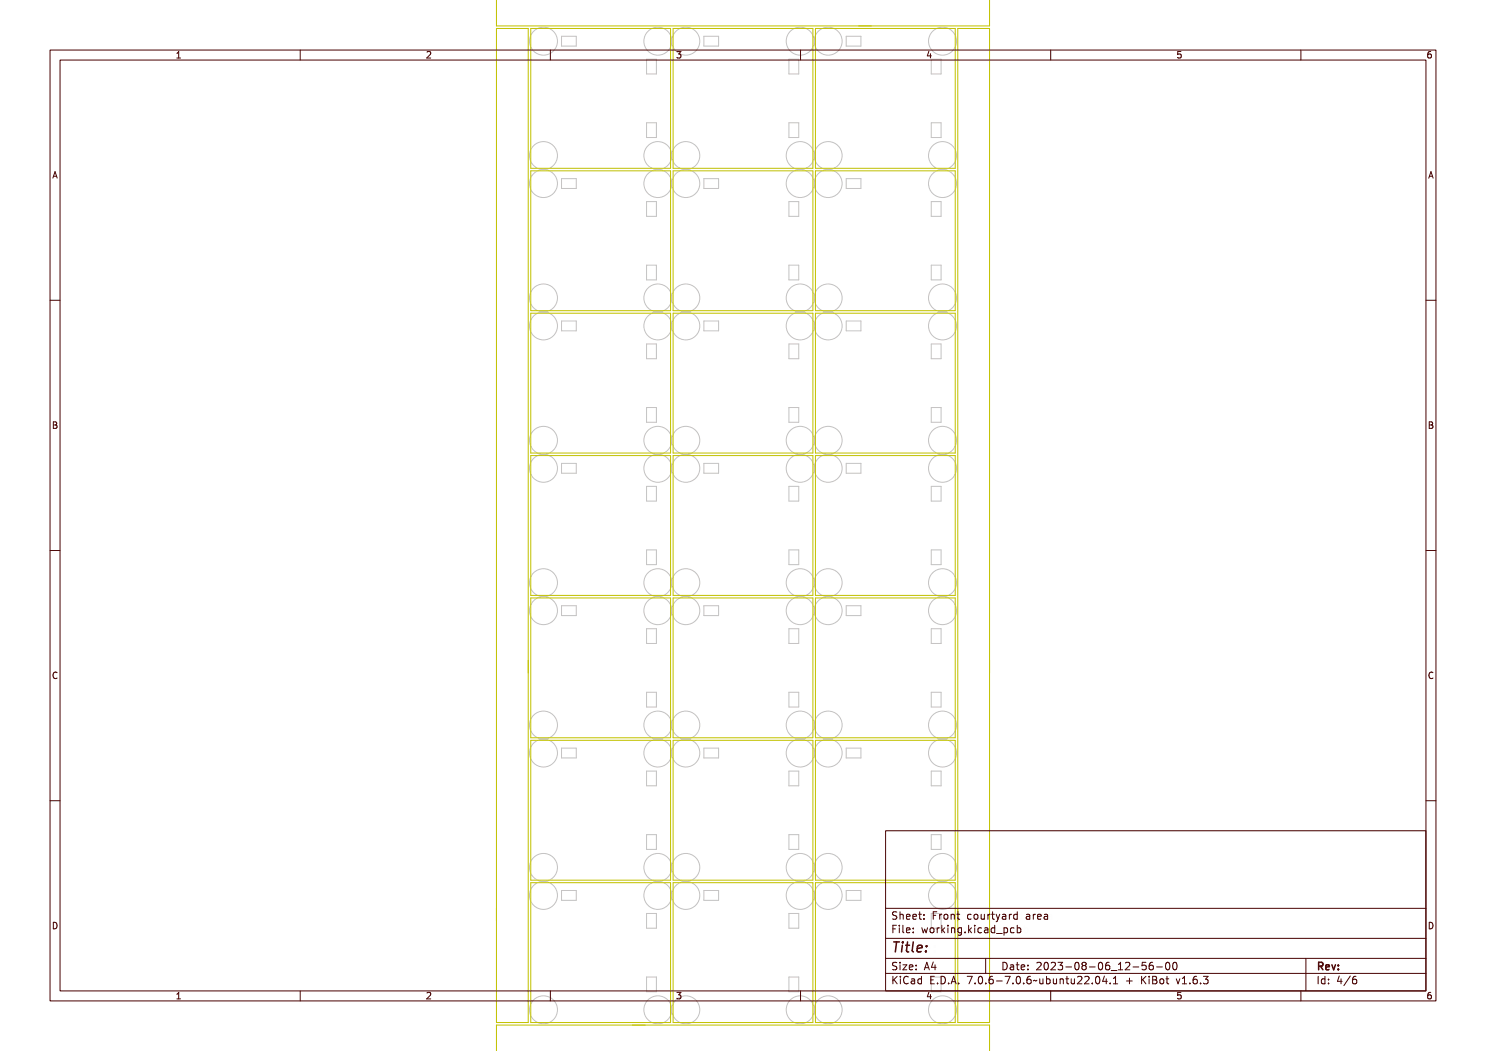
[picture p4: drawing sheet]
<svg xmlns="http://www.w3.org/2000/svg" width="297mm" height="210mm" viewBox="0 0 297 210" stroke-linecap="round" stroke-linejoin="round" font-family="sans-serif">
<defs><g id="words">
<text font-size="2.7" fill="#480000" x="178" y="190.3">Title:</text>
<g font-size="2" fill="#480000">
<text x="178" y="183.7">Sheet: Front courtyard area</text>
<text x="178" y="186.5">File: working.kicad_pcb</text>
<text x="178" y="193.9">Size: A4</text>
<text x="178" y="196.6">KiCad E.D.A. 7.0.6-7.0.6~ubuntu22.04.1 + KiBot v1.6.3</text>
<text x="200" y="193.9">Date: 2023-08-06_12-56-00</text>
<text x="263" y="196.6">Id: 4/6</text>
<text x="263" y="193.9">Rev:</text>
</g>
<g font-size="1.7" fill="#480000">
<text x="35" y="11.7">1</text>
<text x="85" y="11.7">2</text>
<text x="135" y="11.7">3</text>
<text x="185" y="11.7">4</text>
<text x="235" y="11.7">5</text>
<text x="285" y="11.7">6</text>
<text x="10.5" y="35.7">A</text>
<text x="285.5" y="35.7">A</text>
<text x="10.5" y="85.6">B</text>
<text x="285.5" y="85.6">B</text>
<text x="10.5" y="135.7">C</text>
<text x="285.5" y="135.7">C</text>
<text x="10.5" y="185.6">D</text>
<text x="285.5" y="185.6">D</text>
<text x="35" y="199.7">1</text>
<text x="85" y="199.7">2</text>
<text x="135" y="199.7">3</text>
<text x="185" y="199.7">4</text>
<text x="235" y="199.7">5</text>
<text x="285" y="199.7">6</text>
</g>
</g></defs>
<g fill="none" stroke="#c2c2c2" stroke-width=".2">
<path d="M112.2 7.2h3v2h-3zM129.2 11.8h2v3h-2zM140.7 7.2h2.9v2h-2.9zM157.7 11.8h1.9v3h-1.9zM169.1 7.2h3v2h-3zM186.1 11.8h2v3h-2zM112.2 35.7h3v2h-3zM129.2 24.5h2v3h-2zM140.7 35.7h2.9v2h-2.9zM157.7 24.5h1.9v3h-1.9zM169.1 35.7h3v2h-3zM186.1 24.5h2v3h-2z"/>
<path d="M129.2 40.3h2v2.9h-2zM129.2 53h2v2.9h-2zM157.7 40.3h1.9v2.9h-1.9zM157.7 53h1.9v2.9h-1.9zM186.1 40.3h2v2.9h-2zM186.1 53h2v2.9h-2zM112.2 64.1h3v2h-3zM129.2 68.7h2v3h-2zM140.7 64.1h2.9v2h-2.9zM157.7 68.7h1.9v3h-1.9zM169.1 64.1h3v2h-3zM186.1 68.7h2v3h-2z"/>
<path d="M112.2 92.6h3v2h-3zM129.2 81.4h2v3h-2zM129.2 97.2h2v2.9h-2zM140.7 92.6h2.9v2h-2.9zM157.7 97.2h1.9v2.9h-1.9zM157.7 81.4h1.9v3h-1.9zM169.1 92.6h3v2h-3zM186.1 81.4h2v3h-2zM186.1 97.2h2v2.9h-2zM129.2 109.9h2v2.9h-2zM157.7 109.9h1.9v2.9h-1.9zM186.1 109.9h2v2.9h-2z"/>
<path d="M112.2 121h3v2h-3zM129.2 125.6h2v3h-2zM129.2 138.3h2v3h-2zM140.7 121h2.9v2h-2.9zM157.7 125.6h1.9v3h-1.9zM157.7 138.3h1.9v3h-1.9zM169.1 121h3v2h-3zM186.1 125.6h2v3h-2zM186.1 138.3h2v3h-2zM112.2 149.5h3v2h-3zM129.2 154.1h2v2.9h-2zM140.7 149.5h2.9v2h-2.9z"/>
<path d="M157.7 154.1h1.9v2.9h-1.9zM169.1 149.5h3v2h-3zM186.1 154.1h2v2.9h-2zM112.2 177.9h3v2h-3zM129.2 166.8h2v2.9h-2zM140.7 177.9h2.9v2h-2.9zM157.7 166.8h1.9v2.9h-1.9zM169.1 177.9h3v2h-3zM186.1 166.8h2v2.9h-2zM129.2 182.5h2v3h-2zM129.2 195.2h2v3h-2zM157.7 195.2h1.9v3h-1.9z"/>
<path d="M157.7 182.5h1.9v3h-1.9zM186.1 182.5v3M186.1 195.2v3h2v-3M188.1 182.5v3"/>
<circle cx="108.6" cy="8.2" r="2.79"/>
<circle cx="131.5" cy="8.2" r="2.79"/>
<circle cx="137.1" cy="8.2" r="2.79"/>
<circle cx="159.9" cy="8.2" r="2.79"/>
<circle cx="165.5" cy="8.2" r="2.79"/>
<circle cx="188.4" cy="8.2" r="2.79"/>
<circle cx="108.6" cy="36.7" r="2.79"/>
<circle cx="108.6" cy="31.1" r="2.79"/>
<circle cx="131.5" cy="36.7" r="2.79"/>
<circle cx="131.5" cy="31.1" r="2.79"/>
<circle cx="137.1" cy="36.7" r="2.79"/>
<circle cx="137.1" cy="31.1" r="2.79"/>
<circle cx="159.9" cy="36.7" r="2.79"/>
<circle cx="159.9" cy="31.1" r="2.79"/>
<circle cx="165.5" cy="36.7" r="2.79"/>
<circle cx="165.5" cy="31.1" r="2.79"/>
<circle cx="188.4" cy="36.7" r="2.79"/>
<circle cx="188.4" cy="31.1" r="2.79"/>
<circle cx="108.6" cy="59.5" r="2.79"/>
<circle cx="131.5" cy="59.5" r="2.79"/>
<circle cx="137.1" cy="59.5" r="2.79"/>
<circle cx="159.9" cy="59.5" r="2.79"/>
<circle cx="165.5" cy="59.5" r="2.79"/>
<circle cx="188.4" cy="59.5" r="2.79"/>
<circle cx="108.6" cy="65.1" r="2.79"/>
<circle cx="131.5" cy="65.1" r="2.79"/>
<circle cx="137.1" cy="65.1" r="2.79"/>
<circle cx="159.9" cy="65.1" r="2.79"/>
<circle cx="165.5" cy="65.1" r="2.79"/>
<circle cx="188.4" cy="65.1" r="2.79"/>
<circle cx="108.6" cy="88" r="2.79"/>
<circle cx="108.6" cy="93.6" r="2.79"/>
<circle cx="131.5" cy="93.6" r="2.79"/>
<circle cx="131.5" cy="88" r="2.79"/>
<circle cx="137.1" cy="88" r="2.79"/>
<circle cx="137.1" cy="93.6" r="2.79"/>
<circle cx="159.9" cy="88" r="2.79"/>
<circle cx="159.9" cy="93.6" r="2.79"/>
<circle cx="165.5" cy="93.6" r="2.79"/>
<circle cx="165.5" cy="88" r="2.79"/>
<circle cx="188.4" cy="93.6" r="2.79"/>
<circle cx="188.4" cy="88" r="2.79"/>
<circle cx="108.6" cy="116.4" r="2.79"/>
<circle cx="131.5" cy="116.4" r="2.79"/>
<circle cx="137.1" cy="116.4" r="2.79"/>
<circle cx="159.9" cy="116.4" r="2.79"/>
<circle cx="165.5" cy="116.4" r="2.79"/>
<circle cx="188.4" cy="116.4" r="2.79"/>
<circle cx="108.6" cy="122" r="2.79"/>
<circle cx="131.5" cy="122" r="2.79"/>
<circle cx="137.1" cy="122" r="2.79"/>
<circle cx="159.9" cy="122" r="2.79"/>
<circle cx="165.5" cy="122" r="2.79"/>
<circle cx="188.4" cy="122" r="2.79"/>
<circle cx="108.6" cy="150.5" r="2.79"/>
<circle cx="108.6" cy="144.9" r="2.79"/>
<circle cx="131.5" cy="150.5" r="2.79"/>
<circle cx="131.5" cy="144.9" r="2.79"/>
<circle cx="137.1" cy="150.5" r="2.79"/>
<circle cx="137.1" cy="144.9" r="2.79"/>
<circle cx="159.9" cy="150.5" r="2.79"/>
<circle cx="159.9" cy="144.9" r="2.79"/>
<circle cx="165.5" cy="150.5" r="2.79"/>
<circle cx="165.5" cy="144.9" r="2.79"/>
<circle cx="188.4" cy="150.5" r="2.79"/>
<circle cx="188.4" cy="144.9" r="2.79"/>
<circle cx="108.6" cy="178.9" r="2.79"/>
<circle cx="108.6" cy="173.3" r="2.79"/>
<circle cx="131.5" cy="178.9" r="2.79"/>
<circle cx="131.5" cy="173.3" r="2.79"/>
<circle cx="137.1" cy="178.9" r="2.79"/>
<circle cx="137.1" cy="173.3" r="2.79"/>
<circle cx="159.9" cy="178.9" r="2.79"/>
<circle cx="159.9" cy="173.3" r="2.79"/>
<circle cx="165.5" cy="178.9" r="2.79"/>
<circle cx="165.5" cy="173.3" r="2.79"/>
<circle cx="188.4" cy="178.9" r="2.79"/>
<circle cx="188.4" cy="173.3" r="2.79"/>
<circle cx="108.6" cy="201.8" r="2.79"/>
<circle cx="131.5" cy="201.8" r="2.79"/>
<circle cx="137.1" cy="201.8" r="2.79"/>
<circle cx="159.9" cy="201.8" r="2.79"/>
<circle cx="165.5" cy="201.8" r="2.79"/>
<circle cx="188.4" cy="201.8" r="2.79"/>
</g>
<g fill="none" stroke="#c2c200" stroke-width=".2">
<path d="M99.2 -.1v5.3h98.6v-5.2M99.2 5.7h6.4v198.6h-6.4zM106.1 5.7h27.9v27.9h-27.9zM134.5 5.7h28v27.9h-28zM163 5.7h27.9v27.9h-27.9zM191.4 5.7h6.4v198.6h-6.4zM106.1 34.1h27.9v28h-27.9zM134.5 34.1h28v28h-28zM163 34.1h27.9v28h-27.9zM106.1 62.6h27.9v27.9h-27.9zM134.5 62.6h28v27.9h-28zM163 62.6h27.9v27.9h-27.9z"/>
<path d="M106.1 91h27.9v28h-27.9zM134.5 91h28v28h-28zM163 91h27.9v28h-27.9zM106.1 119.5h27.9v27.9h-27.9zM134.5 119.5h28v27.9h-28zM163 119.5h27.9v27.9h-27.9zM106.1 147.9h27.9v28h-27.9zM134.5 147.9h28v28h-28zM163 147.9h27.9v28h-27.9zM106.1 176.4h27.9v27.9h-27.9zM134.5 176.4h28v27.9h-28zM163 176.4h27.9v27.9h-27.9z"/>
<path d="M99.2 210.1v-5.3h98.6v5.3"/>
</g>
<g fill="none" stroke="#480000" stroke-width=".2">
<path d="M10 10h277v190h-277zM12 12h273v186h-273zM60 10v2M110 10v2M160 10v2M210 10v2M260 10v2M10 60h2M285 60h2M10 110h2M285 110h2M10 160h2"/>
<path d="M285 160h2M177 166h108v32h-108zM60 198v2M110 198v2M160 198v2M177 181.5h108M177 187.5h108M177 191.5h108M177 194.5h108M178.1 195.2h.2v.6l.6-.6h.3l-.6 .6 .6 .8h-.2l-.5-.7-.2 .2v.5h-.2zM178.2 185h.9v.2h-.7v.4h.6v.2h-.6v.7h-.2zM178.3 182.4l.5-.1h.2v.2a.31 .31 0 0 0-.5-.1 .31 .31 0 0 0 0 .5 .5 .5 0 0 1 .6 .6 .5 .5 0 0 1-.8 .2l-.1-.2a.34 .34 0 0 0 .4 .1 .34 .34 0 0 0 .1-.5 .47 .47 0 0 1-.5-.2 .47 .47 0 0 1 .1-.5z"/>
<path d="M178.3 192.5l.5-.1h.2v.2a.31 .31 0 0 0-.5-.1 .31 .31 0 0 0 0 .5 .5 .5 0 0 1 .6 .6 .5 .5 0 0 1-.8 .2l-.1-.2a.34 .34 0 0 0 .4 .1 .34 .34 0 0 0 .1-.5 .47 .47 0 0 1-.5-.2 .47 .47 0 0 1 .1-.5zM179.4 182.2h.2v.6a.35 .35 0 0 1 .4-.1 .35 .35 0 0 1 .2 .4v.6h-.2v-.8h-.4v.8h-.2zM179.5 185.4h.4v.9h.4v.2h-.9v-.2h.3v-.8h-.2zM179.5 192.8h.4v.9h.4v.1h-.9v-.1h.3v-.8h-.2zM179.5 195.6h.4v.9h.4v.1h-.9v-.1h.3v-.8h-.2zM179.7 184.9h.2v.3h-.2zM179.7 192.3h.2v.3h-.2zM179.7 195.1h.2v.3h-.2zM180.6 184.9h.4v1.3l.4 .1v.2l-.5-.2v-1.2h-.3zM180.6 192.8h.8l-.6 .9h.6v.1h-.8l.6-.9h-.6zM180.7 182.8l.1-.1a.49 .49 0 0 1 .5 0 .49 .49 0 0 1 .2 .5h-.8a.42 .42 0 0 0 .3 .4 .42 .42 0 0 0 .4-.1 .47 .47 0 0 1-.4 .3 .47 .47 0 0 1-.4-.3zM180.7 195.4a.4 .4 0 0 1 .4-.3 .4 .4 0 0 1 .4 .3 .56 .56 0 0 0-.8 .4 .56 .56 0 0 0 .5 .7l.3-.1a.43 .43 0 0 1-.5 .3 .43 .43 0 0 1-.4-.4v-.6z"/>
<path d="M180.8 182.9l.4-.1 .1 .3h-.6zM181.8 195.6l.3-.1a.43 .43 0 0 1 .5 .5v.6h-.1v-.1a.38 .38 0 0 1-.5 .2 .38 .38 0 0 1-.2-.5 .38 .38 0 0 1 .4-.2h.3a.35 .35 0 0 0-.3-.4 .35 .35 0 0 0-.4 .2zM181.9 182.8l.1-.1a.49 .49 0 0 1 .5 0 .49 .49 0 0 1 .2 .5h-.8a.42 .42 0 0 0 .3 .4 .42 .42 0 0 0 .5-.1 .47 .47 0 0 1-.5 .3 .47 .47 0 0 1-.4-.3zM181.9 185.5l.1-.1a.49 .49 0 0 1 .5 0 .49 .49 0 0 1 .2 .5h-.8a.42 .42 0 0 0 .3 .4 .42 .42 0 0 0 .5-.1 .47 .47 0 0 1-.5 .3 .47 .47 0 0 1-.4-.3zM181.9 192.9l.1-.1a.49 .49 0 0 1 .5 0 .49 .49 0 0 1 .2 .5h-.8a.42 .42 0 0 0 .3 .4 .42 .42 0 0 0 .5-.1 .47 .47 0 0 1-.5 .3 .47 .47 0 0 1-.4-.3zM182 196.2l.5-.1a.31 .31 0 0 1-.2 .4 .31 .31 0 0 1-.4-.1zM182 182.9l.4-.1 .1 .3h-.6zM182 185.6l.4-.1 .1 .3h-.6zM182 193l.4-.1 .1 .3h-.6zM183 195.7l.4-.2 .2 .2v-.6h.2v1.5h-.2v-.1a.42 .42 0 0 1-.5 .1 .42 .42 0 0 1-.2-.5zM183.2 195.8l.1-.1a.4 .4 0 0 1 .3 .4 .4 .4 0 0 1-.3 .4l-.2-.2zM183.2 182.3h.2v.4h.4v.1h-.4v.7l.4 .1v.1h-.4l-.1-.1-.1-.8h-.3v-.1h.3z"/>
<path d="M183.3 185.4h.2v.3h-.2zM183.3 186.2h.2v.3h-.2zM183.3 192.8h.2v.3h-.2zM183.3 193.6h.2v.2h-.2zM184.5 182.7h.2v.3h-.2zM184.5 183.5h.2v.2h-.2zM185.2 185.4h.2l.2 .8 .1-.5h.2l.2 .5 .1-.8h.2l-.2 1.1h-.2l-.2-.7-.2 .7h-.1zM185.4 195.2h.9v.2h-.7v.4h.6v.2h-.6v.5h.7v.1h-.9zM185.7 192.4h.2l.5 1.4h-.2l-.1-.3h-.5l-.1 .3h-.2zM185.8 192.6l.2 .7h-.4zM186.6 182.3h.9v.2h-.7v.4h.6v.2h-.6v.6h-.2zM186.8 185.6l.1-.1a.39 .39 0 0 1 .4 .4 .39 .39 0 0 1-.4 .4l-.1-.2z"/>
<path d="M186.9 196.4h.2v.2h-.2zM187.1 192.4h.2v.9h.2v.2h-.2v.3h-.2v-.3h-.6zM187.1 192.6v.7h-.4zM187.8 195.2a.76 .76 0 0 1 .9 .7 .76 .76 0 0 1-.9 .7zM188 195.4a.57 .57 0 0 1 .5 .5 .57 .57 0 0 1-.5 .6zM188 182.7h.2v.2v-.1a.29 .29 0 0 1 .3-.2 .29 .29 0 0 1 .3 .3 .37 .37 0 0 0-.5-.1 .37 .37 0 0 0-.1 .4v.5h-.2zM188 185.4h.2v.2v-.1a.29 .29 0 0 1 .3-.2 .29 .29 0 0 1 .3 .3 .37 .37 0 0 0-.5-.1 .37 .37 0 0 0-.1 .4v.6h-.2zM189.1 184.9h.1v.9l.5-.4h.2l-.4 .4 .5 .7h-.2l-.4-.6-.2 .1v.5h-.1zM189.2 182.9l.1-.1a.39 .39 0 0 1 .4 .4 .39 .39 0 0 1-.4 .4l-.1-.2zM189.3 196.4h.3v.2h-.3zM190.2 182.7h.2v.1a.35 .35 0 0 1 .4-.1 .35 .35 0 0 1 .3 .4v.6h-.2l-.1-.8h-.3l-.1 .8h-.2zM190.3 185.4h.4v.9h.4v.2h-.9v-.2h.4v-.8h-.3z"/>
<path d="M190.5 195.2h.3l.4 1.4h-.2l-.1-.3h-.5l-.1 .3h-.2zM190.6 184.9h.1v.3h-.1zM190.6 195.4l.2 .7h-.4zM191.4 185.4h.2v.1a.35 .35 0 0 1 .4-.1 .35 .35 0 0 1 .3 .4v.7h-.2l-.1-.9h-.3l-.1 .9h-.2zM191.7 182.3h.1v.4h.4v.1h-.4v.7l.4 .1v.1h-.4l-.1-.1v-.8h-.3v-.1h.3zM191.7 196.4h.3v.2h-.3zM192.7 185.5l.3-.2 .3 .2v-.1h.2v1a.53 .53 0 0 1-.8 .4v-.2a.36 .36 0 0 0 .4 .1 .36 .36 0 0 0 .2-.4l-.1 .1a.53 .53 0 0 1-.7-.3 .53 .53 0 0 1 .2-.6zM192.8 185.6l.1-.1a.39 .39 0 0 1 .4 .4 .39 .39 0 0 1-.4 .4l-.1-.2zM193.8 195.2h.9l-.5 1.4h-.2l.5-1.2h-.7zM194 182.8a.39 .39 0 0 1 .4-.2 .39 .39 0 0 1 .3 .3 .4 .4 0 0 0-.6 0 .4 .4 0 0 0 0 .6 .4 .4 0 0 0 .6 0 .45 .45 0 0 1-.6 .3 .45 .45 0 0 1-.3-.6zM194.1 186.2h.3v.3h-.3zM195.1 184.9h.2v.9l.4-.4h.3l-.5 .4 .5 .7h-.2l-.4-.6-.1 .1v.5h-.2z"/>
<path d="M195.2 182.9l.1-.1a.39 .39 0 0 1 .4 .4 .39 .39 0 0 1-.4 .4l-.1-.2zM195.3 196.4h.3v.2h-.3zM196.2 182.7h.2v.8l.2 .1 .3-.2v-.7h.2v1h-.2v-.1a.35 .35 0 0 1-.4 .2 .35 .35 0 0 1-.3-.5zM196.3 185.4h.5v.9h.3v.2h-.9v-.2h.4v-.8h-.3zM196.3 195.4a.57 .57 0 0 1 .7 0 .57 .57 0 0 1 .1 .8 .5 .5 0 0 1-.6 .5 .5 .5 0 0 1-.3-.8zM196.5 195.4a.61 .61 0 0 1 .4 1l-.1 .1a.61 .61 0 0 1-.4-1zM196.6 184.9h.2v.3h-.2zM197 191.5v3M197.6 185.5a.39 .39 0 0 1 .4-.2 .39 .39 0 0 1 .3 .3 .4 .4 0 0 0-.6 0 .4 .4 0 0 0 0 .6 .4 .4 0 0 0 .6 0 .45 .45 0 0 1-.6 .3 .45 .45 0 0 1-.3-.6zM197.6 182.7h.2v.2v-.1a.29 .29 0 0 1 .4-.2 .29 .29 0 0 1 .2 .3 .37 .37 0 0 0-.4-.1 .37 .37 0 0 0-.2 .4v.5h-.2zM197.7 196.4h.3v.2h-.3zM198.7 185.4l.2-.1a.43 .43 0 0 1 .6 .5v.7h-.2v-.2a.38 .38 0 0 1-.5 .2 .38 .38 0 0 1-.2-.5 .38 .38 0 0 1 .5-.2h.2a.35 .35 0 0 0-.3-.4 .35 .35 0 0 0-.3 .2z"/>
<path d="M198.7 195.4a.38 .38 0 0 1 .4-.3 .38 .38 0 0 1 .3 .3 .43 .43 0 0 0-.5 0 .43 .43 0 0 0-.1 .5 .46 .46 0 0 1 .7 .1 .46 .46 0 0 1-.2 .6 .46 .46 0 0 1-.7-.2zM198.8 186l.5-.1a.31 .31 0 0 1-.1 .4 .31 .31 0 0 1-.4-.1zM198.9 182.3h.2v.4h.4v.1h-.4v.7l.4 .1v.1h-.4l-.2-.1v-.8h-.3v-.1h.3zM199.8 182.7h.1l.4 .8 .3-.8h.2l-.3 .7a.68 .68 0 0 1-.7 .8l.4-.5zM199.9 185.5l.3-.2 .3 .2v-.6h.2v1.6h-.2v-.2a.42 .42 0 0 1-.5 .1 .42 .42 0 0 1-.2-.5zM200 196h.5v.2h-.5zM200 185.6l.1-.1a.39 .39 0 0 1 .4 .4 .39 .39 0 0 1-.4 .4l-.1-.2zM200.1 192.4a.76 .76 0 0 1 1 .7 .76 .76 0 0 1-1 .7zM200.3 192.6a.57 .57 0 0 1 .6 .5 .57 .57 0 0 1-.6 .6zM200.9 186.8l1.2 .1zM201 195.2h.9l-.5 1.4h-.2l.5-1.2h-.7zM201.1 182.7l.2-.1a.43 .43 0 0 1 .6 .5v.6h-.2v-.1a.38 .38 0 0 1-.5 .2 .38 .38 0 0 1-.2-.5 .38 .38 0 0 1 .5-.2h.2a.35 .35 0 0 0-.2-.4 .35 .35 0 0 0-.4 .2z"/>
<path d="M201.2 183.3l.5-.1a.31 .31 0 0 1-.1 .4 .31 .31 0 0 1-.4-.1zM201.4 192.8l.3-.1a.43 .43 0 0 1 .5 .5v.6h-.1v-.1a.38 .38 0 0 1-.5 .2 .38 .38 0 0 1-.2-.5 .38 .38 0 0 1 .4-.2h.3a.35 .35 0 0 0-.3-.4 .35 .35 0 0 0-.4 .2zM201.6 193.4l.5-.1a.31 .31 0 0 1-.2 .4 .31 .31 0 0 1-.4-.1zM202.2 185.4h.2v.1a.53 .53 0 0 1 .8 .3 .53 .53 0 0 1-.6 .7l-.2-.2v.6h-.2zM202.4 182.7h.2v.2l.1-.1a.29 .29 0 0 1 .3-.2 .29 .29 0 0 1 .2 .3 .37 .37 0 0 0-.4-.1 .37 .37 0 0 0-.2 .4v.5h-.2zM202.5 185.6l.1-.1a.4 .4 0 0 1 .4 .4 .4 .4 0 0 1-.4 .4l-.2-.2zM202.5 196.4h.3v.2h-.3zM202.8 192.4h.2v.4h.4v.1h-.4v.7l.4 .1v.1h-.4l-.2-.1v-.8h-.3v-.1h.3zM203.5 182.8l.3-.2 .3 .2v-.6h.2v1.5h-.2v-.1a.42 .42 0 0 1-.5 .1 .42 .42 0 0 1-.2-.5zM203.5 195.4a.57 .57 0 0 1 .8 0 .57 .57 0 0 1 0 .8 .5 .5 0 0 1-.6 .5 .5 .5 0 0 1-.3-.8zM203.6 185.5a.39 .39 0 0 1 .4-.2 .39 .39 0 0 1 .3 .3 .4 .4 0 0 0-.5 0 .4 .4 0 0 0 0 .6 .4 .4 0 0 0 .5 0 .45 .45 0 0 1-.6 .3 .45 .45 0 0 1-.2-.6zM203.6 182.9l.1-.1a.4 .4 0 0 1 .4 .4 .4 .4 0 0 1-.4 .4l-.1-.2z"/>
<path d="M203.7 195.4a.61 .61 0 0 1 .4 1l-.1 .1a.61 .61 0 0 1-.3-1zM203.9 192.9l.1-.1a.49 .49 0 0 1 .5 0 .49 .49 0 0 1 .2 .5h-.8a.42 .42 0 0 0 .3 .4 .42 .42 0 0 0 .5-.1 .47 .47 0 0 1-.5 .3 .47 .47 0 0 1-.4-.3zM204 193l.4-.1 .1 .3h-.6zM204.7 184.9h.1v.6a.53 .53 0 0 1 .8 .3 .53 .53 0 0 1-.6 .7l-.2-.2v.2h-.1zM204.9 185.6l.1-.1a.39 .39 0 0 1 .4 .4 .39 .39 0 0 1-.4 .4l-.1-.2zM204.9 196.4h.3v.2h-.3zM205.3 192.8h.2v.3h-.2zM205.3 193.6h.2v.2h-.2zM205.9 182.7l.3-.1a.43 .43 0 0 1 .5 .5v.6h-.2v-.1a.38 .38 0 0 1-.5 .2 .38 .38 0 0 1-.2-.5 .38 .38 0 0 1 .5-.2h.2a.35 .35 0 0 0-.2-.4 .35 .35 0 0 0-.4 .2zM205.9 195.4a.38 .38 0 0 1 .4-.3 .38 .38 0 0 1 .3 .3 .43 .43 0 0 0-.5 0 .43 .43 0 0 0-.1 .5 .46 .46 0 0 1 .7 .1 .46 .46 0 0 1-.2 .6 .46 .46 0 0 1-.6-.2zM206.1 183.3l.4-.1a.31 .31 0 0 1-.1 .4 .31 .31 0 0 1-.4-.1zM207 196l1-.1a.49 .49 0 0 1-.8 .1l-.2 .2z"/>
<path d="M207.2 182.7h.2v.2l.1-.1a.29 .29 0 0 1 .3-.2 .29 .29 0 0 1 .2 .3 .37 .37 0 0 0-.4-.1 .37 .37 0 0 0-.2 .4v.5h-.2zM207.4 192.5a.53 .53 0 0 1 .8 .1 .53 .53 0 0 1-.3 .7l-.3 .4h.7v.1h-.9l.3-.5a.4 .4 0 0 0 .3-.4 .4 .4 0 0 0-.3-.4l-.3 .2zM208.3 195.6h.1l.1 .8 .2 .1 .2-.2v-.7h.2v1h-.2v-.1a.35 .35 0 0 1-.4 .2 .35 .35 0 0 1-.2-.5zM208.3 182.8l.2-.1a.49 .49 0 0 1 .5 0 .49 .49 0 0 1 .2 .5h-.8a.42 .42 0 0 0 .3 .4 .42 .42 0 0 0 .4-.1 .47 .47 0 0 1-.4 .3 .47 .47 0 0 1-.4-.3zM208.5 182.9l.3-.1 .2 .3h-.6zM208.7 192.6a.57 .57 0 0 1 .7 0 .57 .57 0 0 1 .1 .8 .5 .5 0 0 1-.6 .5 .5 .5 0 0 1-.3-.8zM208.9 192.6a.61 .61 0 0 1 .3 1l-.1 .1a.61 .61 0 0 1-.3-1zM209.5 195.1h.2v.6a.53 .53 0 0 1 .7 .3 .53 .53 0 0 1-.6 .7l-.1-.2v.1h-.2zM209.5 182.7l.3-.1a.43 .43 0 0 1 .5 .5v.6h-.2v-.1a.38 .38 0 0 1-.5 .2 .38 .38 0 0 1-.2-.5 .38 .38 0 0 1 .5-.2h.2a.35 .35 0 0 0-.2-.4 .35 .35 0 0 0-.4 .2zM209.7 183.3l.4-.1a.31 .31 0 0 1-.1 .4 .31 .31 0 0 1-.4-.1zM209.7 195.8l.1-.1a.4 .4 0 0 1 .4 .4 .4 .4 0 0 1-.4 .4l-.1-.2zM209.8 192.5a.53 .53 0 0 1 .8 .1 .53 .53 0 0 1-.3 .7l-.3 .4h.7v.1h-.9l.3-.5a.4 .4 0 0 0 .3-.4 .4 .4 0 0 0-.3-.4l-.3 .2z"/>
<path d="M210 198v2M210.7 195.6h.2v.8l.2 .1 .2-.2v-.7h.2v1h-.2v-.1a.35 .35 0 0 1-.4 .2 .35 .35 0 0 1-.2-.5zM211 192.4a.46 .46 0 0 1 .6 0 .46 .46 0 0 1 .1 .6l-.1 .1a.47 .47 0 0 1 .2 .7 .47 .47 0 0 1-.7 0l-.1-.2a.35 .35 0 0 0 .5 .1 .35 .35 0 0 0 0-.5h-.3v-.2a.29 .29 0 0 0 .4-.1 .29 .29 0 0 0-.1-.4 .29 .29 0 0 0-.4 .1h-.1zM211.9 195.6h.2v.1a.35 .35 0 0 1 .4-.1 .35 .35 0 0 1 .2 .4v.6h-.2v-.8h-.4v.8h-.2zM212.4 193.2h.5v.2h-.5zM213.3 195.2h.2v.4h.4v.1h-.4v.7l.4 .1v.1h-.4l-.2-.1v-.8h-.3v-.1h.3zM213.5 192.6a.57 .57 0 0 1 .7 0 .57 .57 0 0 1 .1 .8 .5 .5 0 0 1-.6 .5 .5 .5 0 0 1-.3-.8zM213.7 192.6a.61 .61 0 0 1 .3 1v.1a.61 .61 0 0 1-.4-1zM214.3 195.6h.2v.8l.2 .1 .2-.2v-.7h.2v1h-.2v-.1a.35 .35 0 0 1-.4 .2 .35 .35 0 0 1-.2-.5zM214.7 192.5a.41 .41 0 0 1 .7-.1 .41 .41 0 0 1-.2 .7 .42 .42 0 0 1 .2 .6 .42 .42 0 0 1-.7 0 .42 .42 0 0 1 .2-.6l-.3-.2zM215.5 195.3a.53 .53 0 0 1 .8 .1 .53 .53 0 0 1-.3 .7l-.3 .4h.6v.1h-.9l.4-.5a.4 .4 0 0 0 .3-.4 .4 .4 0 0 0-.3-.4l-.3 .2zM216 193.2h.5v.2h-.5z"/>
<path d="M216.7 195.3a.53 .53 0 0 1 .8 .1 .53 .53 0 0 1-.3 .7l-.3 .4h.6v.1h-.9l.4-.5a.4 .4 0 0 0 .3-.4 .4 .4 0 0 0-.3-.4l-.3 .2zM217.1 192.6a.57 .57 0 0 1 .7 0 .57 .57 0 0 1 .1 .8 .5 .5 0 0 1-.6 .5 .5 .5 0 0 1-.3-.8zM217.3 192.6a.61 .61 0 0 1 .3 1v.1a.61 .61 0 0 1-.4-1zM218.2 196.4h.2v.2h-.2zM218.3 192.6a.38 .38 0 0 1 .4-.3 .38 .38 0 0 1 .3 .3 .43 .43 0 0 0-.5 0 .43 .43 0 0 0-.1 .5 .46 .46 0 0 1 .6 .1 .46 .46 0 0 1-.1 .6 .46 .46 0 0 1-.7-.2zM219.2 195.4a.57 .57 0 0 1 .7 0 .57 .57 0 0 1 .1 .8 .5 .5 0 0 1-.7 .5 .5 .5 0 0 1-.3-.8zM219.2 194.2l1.3 .1zM219.4 195.4a.61 .61 0 0 1 .3 1l-.1 .1a.61 .61 0 0 1-.3-1zM220.7 192.5l.5-.1v1.3h.3v.1h-.8v-.1h.3v-1.1h-.3zM220.8 195.2h.2v.9h.2v.2h-.2v.3h-.2v-.3h-.6zM220.8 195.4v.7h-.4zM221.8 196.4h.2v.2h-.2z"/>
<path d="M221.8 192.5a.53 .53 0 0 1 .8 .1 .53 .53 0 0 1-.3 .7l-.3 .4h.7v.1h-.9l.3-.5a.4 .4 0 0 0 .4-.4 .4 .4 0 0 0-.4-.4l-.3 .2zM222.8 195.3l.5-.1v1.3h.3v.1h-.8v-.1h.3v-1.1h-.3zM223.2 193.2h.5v.2h-.5zM224.3 192.4h.7v.2h-.6v.3a.53 .53 0 0 1 .7 .7 .53 .53 0 0 1-.9 .2v-.2a.38 .38 0 0 0 .5 .1 .38 .38 0 0 0 .1-.5 .38 .38 0 0 0-.5-.1zM225.4 195.5h.2v.4h.4v.2h-.4v.4h-.2v-.4h-.4v-.2h.4zM225.5 192.6a.38 .38 0 0 1 .4-.3 .38 .38 0 0 1 .3 .3 .43 .43 0 0 0-.5 0 .43 .43 0 0 0-.1 .5 .46 .46 0 0 1 .7 .1 .46 .46 0 0 1-.2 .6 .46 .46 0 0 1-.7-.2zM226.8 193.2h.5v.2h-.5zM227.5 195.2h.2v.6l.6-.6h.2l-.6 .6 .6 .8h-.2l-.5-.7-.1 .2v.5h-.2zM227.9 192.6a.57 .57 0 0 1 .8 0 .57 .57 0 0 1 0 .8 .5 .5 0 0 1-.6 .5 .5 .5 0 0 1-.3-.8zM228.2 192.6a.61 .61 0 0 1 .3 1l-.1 .1a.61 .61 0 0 1-.3-1zM228.8 195.6h.4v.9h.4v.1h-.9v-.1h.4v-.8h-.3zM229.1 195.1h.1v.3h-.1z"/>
<path d="M229.1 192.6a.57 .57 0 0 1 .8 0 .57 .57 0 0 1 0 .8 .5 .5 0 0 1-.6 .5 .5 .5 0 0 1-.3-.8zM229.4 192.6a.61 .61 0 0 1 .3 1l-.1 .1a.61 .61 0 0 1-.3-1zM229.9 195.2h.4a.35 .35 0 0 1 .5 .2 .35 .35 0 0 1-.3 .5 .41 .41 0 0 1 .3 .5 .41 .41 0 0 1-.5 .2h-.4zM230.1 196h.2a.27 .27 0 0 1 .3 .2 .27 .27 0 0 1-.3 .3h-.2zM230.1 195.4h.2a.23 .23 0 0 1 .3 .2 .23 .23 0 0 1-.3 .2h-.2zM231.2 193.2h1.1M231.3 195.8l.1-.1a.39 .39 0 0 1 .4 .4 .39 .39 0 0 1-.4 .4l-.1-.2zM232.6 195.2h.1v.4h.4v.1h-.4l.1 .7 .3 .1v.1h-.3l-.2-.1v-.8h-.3v-.1h.3zM233.2 192.4l.1-.1a.8 .8 0 0 1 .5 .7 .8 .8 0 0 1-.5 .8 1 1 0 0 1-.1-1.4zM234.5 192.4l.2-.1a.8 .8 0 0 1 .6 .7 .8 .8 0 0 1-.6 .8l-.2-.2-.1-.4zM234.6 195.6h.2l.3 .9 .4-.9h.2l-.4 1h-.3zM236 195.3l.5-.1v1.3h.3v.1h-.8v-.1h.3v-1.1h-.3z"/>
<path d="M237.4 196.4h.3v.2h-.3zM238.4 195.4a.38 .38 0 0 1 .4-.3 .38 .38 0 0 1 .3 .3 .43 .43 0 0 0-.5 0 .43 .43 0 0 0-.1 .5 .46 .46 0 0 1 .7 .1 .46 .46 0 0 1-.2 .6 .46 .46 0 0 1-.7-.2zM239.8 196.4h.3v.2h-.3zM240.7 195.2a.46 .46 0 0 1 .6 0 .46 .46 0 0 1 .1 .6l-.1 .1a.47 .47 0 0 1 .2 .7 .47 .47 0 0 1-.7 0l-.1-.2a.35 .35 0 0 0 .5 .1 .35 .35 0 0 0 0-.5l-.3-.1v-.1a.29 .29 0 0 0 .4-.1 .29 .29 0 0 0-.1-.4 .29 .29 0 0 0-.4 .1h-.1zM260 198v2M261 191.5v6.5M263.2 195.2h.8v.2h-.3v1.1h.3v.1h-.8v-.1h.3v-1.1h-.3zM264.4 195.7l.3-.2 .3 .2v-.6h.2v1.5h-.2v-.1a.42 .42 0 0 1-.5 .1 .42 .42 0 0 1-.2-.5zM264.6 195.8l.1-.1a.4 .4 0 0 1 .3 .4 .4 .4 0 0 1-.3 .4l-.2-.2zM265.9 195.6h.2v.3h-.2zM265.9 196.4h.2v.2h-.2zM268.5 195.2h.2v.9h.2v.2h-.2v.3h-.2v-.3h-.6z"/>
<path d="M268.5 195.4v.7h-.4zM269.9 195.2h.2l-.8 1.6h-.2zM270.5 195.4a.38 .38 0 0 1 .4-.3 .38 .38 0 0 1 .3 .3 .43 .43 0 0 0-.5 0 .43 .43 0 0 0-.2 .5 .46 .46 0 0 1 .7 .1 .46 .46 0 0 1-.2 .6 .46 .46 0 0 1-.6-.2z"/>
<circle cx="187" cy="185.9" r=".53"/>
<circle cx="189.4" cy="183.2" r=".53"/>
<circle cx="195.4" cy="183.2" r=".53"/>
<circle cx="196.7" cy="195.9" r=".13"/>
<circle cx="199.1" cy="196.2" r=".32"/>
<circle cx="203.9" cy="195.9" r=".13"/>
<circle cx="206.3" cy="196.2" r=".32"/>
<circle cx="209" cy="193.1" r=".13"/>
<circle cx="213.8" cy="193.1" r=".13"/>
<circle cx="215" cy="193.4" r=".29"/>
<circle cx="215" cy="192.8" r=".25"/>
<circle cx="217.4" cy="193.1" r=".13"/>
<circle cx="218.7" cy="193.4" r=".32"/>
<circle cx="219.5" cy="195.9" r=".13"/>
<circle cx="225.9" cy="193.4" r=".32"/>
<circle cx="228.3" cy="193.1" r=".13"/>
<circle cx="229.5" cy="193.1" r=".13"/>
<circle cx="231.5" cy="196.1" r=".53"/>
<circle cx="238.8" cy="196.2" r=".32"/>
<circle cx="270.9" cy="196.2" r=".32"/>
</g>
<g fill="none" stroke="#480000" stroke-width=".3">
<path d="M178.1 188.4h1.4v.2h-.6v1.7h-.2v-1.7h-.6zM179.9 188.8h.7v1.3h.4v.2h-1.2v-.2h.5v-1.1h-.4zM180.3 188.3h.3v.3h-.3zM181.8 188.4h.2v.4h.6v.2h-.6v1l.6 .1v.2a.55 .55 0 0 1-.8-.5v-.8h-.4v-.2h.4zM183 188.3h.6l.1 1.6 .1 .2h.4v.2a.54 .54 0 0 1-.8-.5v-1.4h-.4zM184.8 189a.65 .65 0 0 1 .8-.1 .65 .65 0 0 1 .3 .7h-1.1a.56 .56 0 0 0 .4 .5 .56 .56 0 0 0 .6-.1v.2a.81 .81 0 0 1-1.1-.1 .81 .81 0 0 1 .1-1.1zM185 189.1l.4-.1 .2 .4h-.8zM186.7 188.9h.3v.4h-.3zM186.7 189.9h.3v.4h-.3zM263.1 192.4a.73 .73 0 0 1 .9 .2v.3l-.3 .3 .5 .6h-.2l-.3-.4-.2-.2h-.2v.6h-.2zM263.3 192.6h.2a.26 .26 0 0 1 .3 .2 .26 .26 0 0 1-.2 .3h-.3zM264.5 192.9l.1-.1a.49 .49 0 0 1 .5 0 .49 .49 0 0 1 .2 .5h-.8a.42 .42 0 0 0 .3 .4 .42 .42 0 0 0 .4-.1 .47 .47 0 0 1-.4 .3 .47 .47 0 0 1-.4-.3z"/>
<path d="M264.6 193l.3-.1 .2 .3h-.6zM265.5 192.8h.2l.3 .9 .3-.9h.2l-.4 1h-.2zM267.1 192.8h.2v.3h-.2zM267.1 193.6h.2v.2h-.2z"/>
</g>
<use href="#words"/>
</svg>
